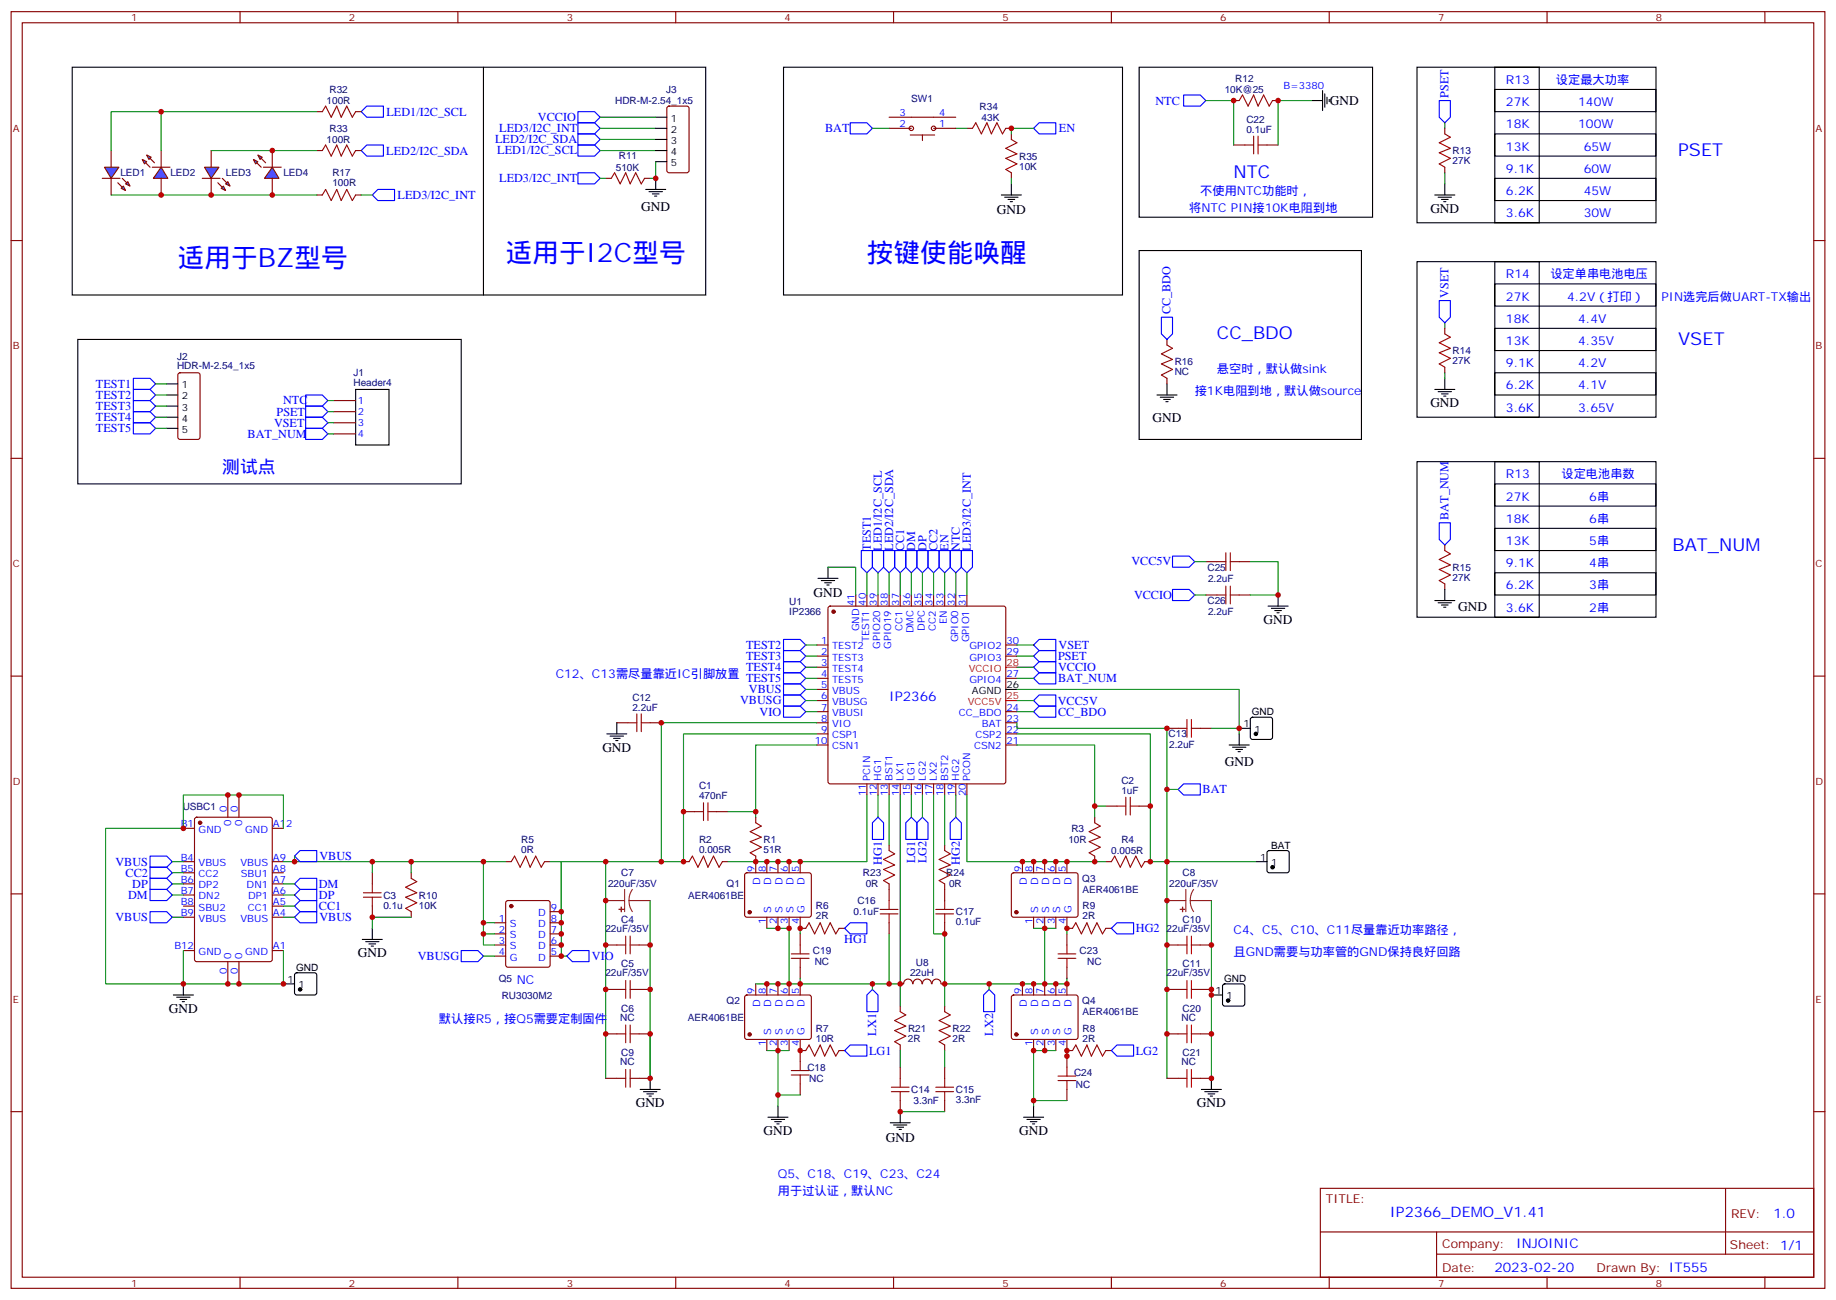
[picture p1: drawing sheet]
<svg xmlns="http://www.w3.org/2000/svg" width="583mm" height="413mm" viewBox="0 0 583 413" stroke-linecap="round" stroke-linejoin="round" font-family="sans-serif">
<defs><g id="words">
<g font-size="8.5" fill="#00f">
<text x="160.5" y="83.1">适用于I2C型号</text>
<text x="275.2" y="83.1">按键使能唤醒</text>
<text x="56.4" y="84.8">适用于BZ型号</text>
</g>
<g font-size="5.6" fill="#00f">
<text x="532.7" y="49.6">PSET</text>
<text x="391.6" y="56.6">NTC</text>
<text x="386.3" y="107.8">CC_BDO</text>
<text x="532.7" y="109.5">VSET</text>
<text x="70.6" y="150.1">测试点</text>
<text x="530.9" y="174.8">BAT_NUM</text>
</g>
<text font-size="4.6" fill="#00f" x="441.2" y="386.3">IP2366_DEMO_V1.41</text>
<g font-size="4.2">
<text x="422.1" y="33.3">GND</text>
<text x="203.6" y="66.9">GND</text>
<text x="316.4" y="68">GND</text>
<text x="454" y="67.6">GND</text>
<text x="454" y="129.3">GND</text>
<text x="365.8" y="133.9">GND</text>
<text x="258.2" y="189.7">GND</text>
<text x="462.8" y="193.9">GND</text>
<text x="401.1" y="198.1">GND</text>
<text x="191.2" y="238.7">GND</text>
<text x="388.8" y="243.3">GND</text>
<text x="113.6" y="303.9">GND</text>
<text x="53.6" y="321.6">GND</text>
<text x="201.8" y="351.5">GND</text>
<text x="379.9" y="351.5">GND</text>
<text x="242.4" y="360.4">GND</text>
<text x="281.2" y="362.6">GND</text>
<text x="323.5" y="360.4">GND</text>
</g>
<g font-size="4.2" fill="#00f">
<text x="282.2" y="222.4">IP2366</text>
<text x="562.9" y="386.6">1.0</text>
<text x="481.3" y="396.1">INJOINIC</text>
<text x="474.4" y="403.9">2023-02-20</text>
</g>
<g font-size="3.9" fill="#00f">
<text x="478" y="26.6">R13</text>
<text x="493.9" y="26.6">设定最大功率</text>
<text x="366.8" y="33.2">NTC</text>
<text x="459.7" y="31" transform="rotate(-90 459.7 31)">PSET</text>
<text x="478" y="33.7">27K</text>
<text x="500.9" y="33.7">140W</text>
<text x="122.7" y="36.8">LED1/I2C_SCL</text>
<text x="158.5" y="41.9">LED3/I2C_INT</text>
<text x="170.7" y="38.5">VCCIO</text>
<text x="261.9" y="42">BAT</text>
<text x="478" y="40.7">18K</text>
<text x="500.9" y="40.7">100W</text>
<text x="157.1" y="45.4">LED2/I2C_SDA</text>
<text x="336.1" y="42">EN</text>
<text x="478" y="47.8">13K</text>
<text x="502.7" y="47.8">65W</text>
<text x="122.6" y="49.1">LED2/I2C_SDA</text>
<text x="157.8" y="48.9">LED1/I2C_SCL</text>
<text x="158.5" y="57.8">LED3/I2C_INT</text>
<text x="478" y="54.9">9.1K</text>
<text x="502.7" y="54.9">60W</text>
<text x="126.2" y="63.2">LED3/I2C_INT</text>
<text x="381" y="61.9">不使用NTC功能时，</text>
<text x="478" y="61.9">6.2K</text>
<text x="502.7" y="61.9">45W</text>
<text x="377.5" y="67.2">将NTC PIN接10K电阻到地</text>
<text x="478" y="69">3.6K</text>
<text x="502.7" y="69">30W</text>
<text x="478" y="88.4">R14</text>
<text x="492.1" y="88.4">设定单串电池电压</text>
<text x="459.7" y="94.5" transform="rotate(-90 459.7 94.5)">VSET</text>
<text x="478" y="95.4">27K</text>
<text x="497.4" y="95.4">4.2V（打印）</text>
<text x="527.4" y="95.4">PIN选完后做UART-TX输出</text>
<text x="371.6" y="99.8" transform="rotate(-90 371.6 99.8)">CC_BDO</text>
<text x="478" y="102.5">18K</text>
<text x="500.9" y="102.5">4.4V</text>
<text x="478" y="109.5">13K</text>
<text x="500.9" y="109.5">4.35V</text>
<text x="386.3" y="118.4">悬空时，默认做sink</text>
<text x="478" y="116.6">9.1K</text>
<text x="500.9" y="116.6">4.2V</text>
<text x="30.5" y="123.1">TEST1</text>
<text x="379.2" y="125.4">接1K电阻到地，默认做source</text>
<text x="478" y="123.6">6.2K</text>
<text x="500.9" y="123.6">4.1V</text>
<text x="30.5" y="126.7">TEST2</text>
<text x="30.5" y="130.2">TEST3</text>
<text x="89.9" y="128.4">NTC</text>
<text x="478" y="130.7">3.6K</text>
<text x="500.9" y="130.7">3.65V</text>
<text x="30.5" y="133.7">TEST4</text>
<text x="30.5" y="137.2">TEST5</text>
<text x="87" y="135.6">VSET</text>
<text x="87.8" y="132">PSET</text>
<text x="78.6" y="139">BAT_NUM</text>
<text x="478" y="151.9">R13</text>
<text x="495.7" y="151.9">设定电池串数</text>
<text x="478" y="158.9">27K</text>
<text x="504.5" y="158.9">6串</text>
<text x="459.7" y="165.1" transform="rotate(-90 459.7 165.1)">BAT_NUM</text>
<text x="478" y="166">18K</text>
<text x="504.5" y="166">6串</text>
<text x="478" y="173">13K</text>
<text x="504.5" y="173">5串</text>
<text x="276.4" y="174.9" transform="rotate(-90 276.4 174.9)">TEST1</text>
<text x="280" y="174.9" transform="rotate(-90 280 174.9)">LED1/I2C_SCL</text>
<text x="283.5" y="174.9" transform="rotate(-90 283.5 174.9)">LED2/I2C_SDA</text>
<text x="287" y="174.9" transform="rotate(-90 287 174.9)">CC1</text>
<text x="290.5" y="174.9" transform="rotate(-90 290.5 174.9)">DM</text>
<text x="294.1" y="174.9" transform="rotate(-90 294.1 174.9)">DP</text>
<text x="297.6" y="174.9" transform="rotate(-90 297.6 174.9)">CC2</text>
<text x="301.1" y="174.9" transform="rotate(-90 301.1 174.9)">EN</text>
<text x="304.6" y="174.9" transform="rotate(-90 304.6 174.9)">NTC</text>
<text x="308.2" y="174.9" transform="rotate(-90 308.2 174.9)">LED3/I2C_INT</text>
<text x="359.1" y="179.5">VCC5V</text>
<text x="478" y="180.1">9.1K</text>
<text x="504.5" y="180.1">4串</text>
<text x="360" y="190.1">VCCIO</text>
<text x="478" y="187.1">6.2K</text>
<text x="504.5" y="187.1">3串</text>
<text x="478" y="194.2">3.6K</text>
<text x="504.5" y="194.2">2串</text>
<text x="236.8" y="206">TEST2</text>
<text x="236.8" y="209.6">TEST3</text>
<text x="335.9" y="209.5">PSET</text>
<text x="336" y="206">VSET</text>
<text x="176.4" y="215.4">C12、C13需尽量靠近IC引脚放置</text>
<text x="236.8" y="213.1">TEST4</text>
<text x="335.9" y="213.2">VCCIO</text>
<text x="236.8" y="216.6">TEST5</text>
<text x="237.7" y="220.1">VBUS</text>
<text x="335.8" y="216.6">BAT_NUM</text>
<text x="234.9" y="223.7">VBUSG</text>
<text x="241.1" y="227.2">VIO</text>
<text x="335.8" y="223.7">VCC5V</text>
<text x="335.8" y="227.2">CC_BDO</text>
<text x="381.7" y="251.8">BAT</text>
<text x="36.6" y="274.8">VBUS</text>
<text x="101.4" y="273.2">VBUS</text>
<text x="279.9" y="274.5" transform="rotate(-90 279.9 274.5)">HG1</text>
<text x="290.5" y="274.1" transform="rotate(-90 290.5 274.1)">LG1</text>
<text x="294.1" y="274.1" transform="rotate(-90 294.1 274.1)">LG2</text>
<text x="304.6" y="274.5" transform="rotate(-90 304.6 274.5)">HG2</text>
<text x="39.9" y="278.4">CC2</text>
<text x="42" y="281.9">DP</text>
<text x="101.2" y="282">DM</text>
<text x="40.7" y="285.4">DM</text>
<text x="101.3" y="285.5">DP</text>
<text x="36.6" y="292.5">VBUS</text>
<text x="101.3" y="289">CC1</text>
<text x="101.4" y="292.6">VBUS</text>
<text x="268" y="299.5">HG1</text>
<text x="360.5" y="296">HG2</text>
<text x="391.6" y="296.5">C4、C5、C10、C11尽量靠近功率路径，</text>
<text x="132.6" y="304.8">VBUSG</text>
<text x="187.9" y="304.8">VIO</text>
<text x="391.6" y="303.6">且GND需要与功率管的GND保持良好回路</text>
<text x="164" y="312.4">NC</text>
<text x="139.3" y="324.7">默认接R5，接Q5需要定制固件</text>
<text x="278.2" y="328.8" transform="rotate(-90 278.2 328.8)">LX1</text>
<text x="315.2" y="328.8" transform="rotate(-90 315.2 328.8)">LX2</text>
<text x="275.9" y="334.9">LG1</text>
<text x="360.5" y="334.8">LG2</text>
<text x="246.9" y="374.1">Q5、C18、C19、C23、C24</text>
<text x="246.9" y="379.4">用于过认证，默认NC</text>
</g>
<g font-size="3.9" fill="#800">
<text x="420.9" y="381.9">TITLE:</text>
<text x="549.5" y="386.6">REV:</text>
<text x="457.8" y="396.1">Company:</text>
<text x="549.1" y="396.7">Sheet: 1/1</text>
<text x="457.8" y="403.8">Date:</text>
<text x="506.8" y="403.8">Drawn By: IT555</text>
</g>
<g font-size="3.2" fill="#800">
<text x="41.6" y="6.7">1</text>
<text x="110.8" y="6.7">2</text>
<text x="179.9" y="6.7">3</text>
<text x="249.1" y="6.7">4</text>
<text x="318.2" y="6.7">5</text>
<text x="387.3" y="6.7">6</text>
<text x="456.5" y="6.7">7</text>
<text x="525.6" y="6.7">8</text>
<text x="4.1" y="41.8">A</text>
<text x="576.3" y="41.8">A</text>
<text x="4.1" y="110.9">B</text>
<text x="576.3" y="110.9">B</text>
<text x="4.1" y="180.1">C</text>
<text x="576.3" y="180.1">C</text>
<text x="4.1" y="249.2">D</text>
<text x="576.3" y="249.2">D</text>
<text x="4.1" y="318.4">E</text>
<text x="576.3" y="318.4">E</text>
<text x="41.6" y="408.5">1</text>
<text x="110.8" y="408.5">2</text>
<text x="179.9" y="408.5">3</text>
<text x="249.1" y="408.5">4</text>
<text x="318.2" y="408.5">5</text>
<text x="387.3" y="408.5">6</text>
<text x="456.5" y="408.5">7</text>
<text x="525.6" y="408.5">8</text>
</g>
<g font-size="3.2" fill="#000080">
<text x="104.6" y="29.5">R32</text>
<text x="211.4" y="29.5">J3</text>
<text x="388.8" y="29.6">10K@25</text>
<text x="392.1" y="26">R12</text>
<text x="103.7" y="33.1">100R</text>
<text x="195.3" y="33">HDR-M-2.54_1x5</text>
<text x="289.2" y="32.3">SW1</text>
<text x="311" y="34.8">R34</text>
<text x="104.6" y="41.9">R33</text>
<text x="311.6" y="38.3">43K</text>
<text x="395.6" y="39">C22</text>
<text x="103.7" y="45.4">100R</text>
<text x="395.6" y="42.2">0.1uF</text>
<text x="196.4" y="50.6">R11</text>
<text x="323.5" y="53.9">10K</text>
<text x="323.5" y="50.7">R35</text>
<text x="461.1" y="52">27K</text>
<text x="461.1" y="48.9">R13</text>
<text x="38.2" y="56">LED1</text>
<text x="54.1" y="56">LED2</text>
<text x="71.7" y="56">LED3</text>
<text x="90" y="56">LED4</text>
<text x="105.5" y="59.1">100R</text>
<text x="105.5" y="55.9">R17</text>
<text x="195.5" y="54.3">510K</text>
<text x="461.1" y="112.4">R14</text>
<text x="56.2" y="117.3">HDR-M-2.54_1x5</text>
<text x="56.2" y="114.2">J2</text>
<text x="112.2" y="119.4">J1</text>
<text x="372.9" y="119.1">NC</text>
<text x="372.9" y="115.9">R16</text>
<text x="461.1" y="115.5">27K</text>
<text x="112.2" y="122.6">Header4</text>
<text x="383.3" y="181.2">C25</text>
<text x="383.5" y="184.7">2.2uF</text>
<text x="461.1" y="184.3">27K</text>
<text x="461.1" y="181.2">R15</text>
<text x="383.3" y="191.8">C26</text>
<text x="250.5" y="195.3">IP2366</text>
<text x="250.5" y="192.1">U1</text>
<text x="383.5" y="195.3">2.2uF</text>
<text x="200.7" y="225.6">2.2uF</text>
<text x="200.7" y="222.5">C12</text>
<text x="370.9" y="234.1">C13</text>
<text x="371.1" y="237.6">2.2uF</text>
<text x="221.9" y="250.6">C1</text>
<text x="356" y="248.8">C2</text>
<text x="58" y="257.1">USBC1</text>
<text x="221.9" y="253.8">470nF</text>
<text x="356" y="252.1">1uF</text>
<text x="165.5" y="267.6">R5</text>
<text x="221.9" y="267.5">R2</text>
<text x="242.4" y="267.7">R1</text>
<text x="339.1" y="267.7">10R</text>
<text x="340.1" y="264.1">R3</text>
<text x="356" y="267.5">R4</text>
<text x="165.5" y="270.8">0R</text>
<text x="221.9" y="270.8">0.005R</text>
<text x="242.4" y="270.8">51R</text>
<text x="352.7" y="271.2">0.005R</text>
<text x="193" y="281.7">220uF/35V</text>
<text x="197.2" y="278.1">C7</text>
<text x="230.6" y="281.8">Q1</text>
<text x="273.9" y="278.2">R23</text>
<text x="274.8" y="281.7">0R</text>
<text x="300.4" y="278.2">R24</text>
<text x="301.3" y="281.7">0R</text>
<text x="343.5" y="280">Q3</text>
<text x="371.2" y="281.7">220uF/35V</text>
<text x="375.4" y="278.1">C8</text>
<text x="121.7" y="285.3">C3</text>
<text x="133" y="285.3">R10</text>
<text x="218.4" y="285.3">AER4061BE</text>
<text x="272.2" y="287">C16</text>
<text x="343.6" y="283.5">AER4061BE</text>
<text x="121.7" y="288.5">0.1u</text>
<text x="133" y="288.5">10K</text>
<text x="197.2" y="292.9">C4</text>
<text x="258.9" y="291.9">2R</text>
<text x="259" y="288.7">R6</text>
<text x="271" y="290.6">0.1uF</text>
<text x="303.4" y="293.8">0.1uF</text>
<text x="303.4" y="290.6">C17</text>
<text x="343.6" y="291.9">2R</text>
<text x="343.6" y="288.7">R9</text>
<text x="375.4" y="292.9">C10</text>
<text x="192.2" y="295.9">22uF/35V</text>
<text x="370.3" y="295.9">22uF/35V</text>
<text x="258" y="303">C19</text>
<text x="342.7" y="303">C23</text>
<text x="158.3" y="311.7">Q5</text>
<text x="192.2" y="310">22uF/35V</text>
<text x="197.2" y="307">C5</text>
<text x="258.6" y="306.5">NC</text>
<text x="288.9" y="310">22uH</text>
<text x="290.7" y="306.7">U8</text>
<text x="345.1" y="306.5">NC</text>
<text x="370.3" y="310">22uF/35V</text>
<text x="375.4" y="307">C11</text>
<text x="159.2" y="317">RU3030M2</text>
<text x="197.2" y="321.2">C6</text>
<text x="230.6" y="318.9">Q2</text>
<text x="343.5" y="318.8">Q4</text>
<text x="343.6" y="322.4">AER4061BE</text>
<text x="375.4" y="321.2">C20</text>
<text x="196.9" y="324.1">NC</text>
<text x="218.4" y="324.1">AER4061BE</text>
<text x="259" y="327.5">R7</text>
<text x="288.2" y="327.6">R21</text>
<text x="302.3" y="327.6">R22</text>
<text x="343.6" y="327.5">R8</text>
<text x="375" y="324.1">NC</text>
<text x="197.2" y="335.3">C9</text>
<text x="258.9" y="330.7">10R</text>
<text x="288.2" y="330.8">2R</text>
<text x="302.3" y="330.8">2R</text>
<text x="343.6" y="330.7">2R</text>
<text x="375.4" y="335.3">C21</text>
<text x="196.9" y="338.2">NC</text>
<text x="256.3" y="340">C18</text>
<text x="340.9" y="341.8">C24</text>
<text x="375" y="338.2">NC</text>
<text x="256.8" y="343.5">NC</text>
<text x="289.3" y="347">C14</text>
<text x="303.4" y="347">C15</text>
<text x="341.5" y="345.3">NC</text>
<text x="290" y="350.6">3.3nF</text>
<text x="303.4" y="350.2">3.3nF</text>
</g>
<g font-size="3.2" fill="#00f">
<text x="407.5" y="28.4">B=3380</text>
<text x="285.5" y="40.4">2</text>
<text x="285.5" y="36.9">3</text>
<text x="298.1" y="40.4">1</text>
<text x="298.1" y="36.9">4</text>
<text x="113.6" y="128.2">1</text>
<text x="113.6" y="131.8">2</text>
<text x="113.6" y="135.3">3</text>
<text x="113.6" y="138.8">4</text>
<text x="271.3" y="192.4" transform="rotate(-90 271.3 192.4)">41</text>
<text x="274.8" y="192.3" transform="rotate(-90 274.8 192.3)">40</text>
<text x="278.3" y="192.3" transform="rotate(-90 278.3 192.3)">39</text>
<text x="281.9" y="192.3" transform="rotate(-90 281.9 192.3)">38</text>
<text x="285.4" y="192.3" transform="rotate(-90 285.4 192.3)">37</text>
<text x="288.9" y="192.3" transform="rotate(-90 288.9 192.3)">36</text>
<text x="292.5" y="192.3" transform="rotate(-90 292.5 192.3)">35</text>
<text x="296" y="192.3" transform="rotate(-90 296 192.3)">34</text>
<text x="299.5" y="192.3" transform="rotate(-90 299.5 192.3)">33</text>
<text x="303" y="192.3" transform="rotate(-90 303 192.3)">32</text>
<text x="306.6" y="192.3" transform="rotate(-90 306.6 192.3)">31</text>
<text x="272.7" y="200.4" transform="rotate(-90 272.7 200.4)">GND</text>
<text x="275.9" y="203.8" transform="rotate(-90 275.9 203.8)">TEST1</text>
<text x="286.5" y="200.2" transform="rotate(-90 286.5 200.2)">CC1</text>
<text x="290" y="201.1" transform="rotate(-90 290 201.1)">DMC</text>
<text x="293.5" y="200.3" transform="rotate(-90 293.5 200.3)">DPC</text>
<text x="297" y="200.2" transform="rotate(-90 297 200.2)">CC2</text>
<text x="300.6" y="198.1" transform="rotate(-90 300.6 198.1)">EN</text>
<text x="304.1" y="204" transform="rotate(-90 304.1 204)">GPIO0</text>
<text x="307.6" y="204" transform="rotate(-90 307.6 204)">GPIO1</text>
<text x="260.6" y="204.4">1</text>
<text x="260.6" y="208">2</text>
<text x="264.1" y="206.2">TEST2</text>
<text x="264.1" y="209.7">TEST3</text>
<text x="279.4" y="206" transform="rotate(-90 279.4 206)">GPIO20</text>
<text x="282.9" y="206" transform="rotate(-90 282.9 206)">GPIO19</text>
<text x="307.7" y="209.7">GPIO3</text>
<text x="307.7" y="206.2">GPIO2</text>
<text x="319.4" y="208">29</text>
<text x="319.4" y="204.4">30</text>
<text x="260.6" y="211.5">3</text>
<text x="260.6" y="215">4</text>
<text x="264.1" y="213.3">TEST4</text>
<text x="319.4" y="215">27</text>
<text x="260.6" y="218.5">5</text>
<text x="264.1" y="216.8">TEST5</text>
<text x="264.1" y="220.3">VBUS</text>
<text x="307.7" y="216.8">GPIO4</text>
<text x="260.6" y="222.1">6</text>
<text x="260.6" y="225.6">7</text>
<text x="264.1" y="223.8">VBUSG</text>
<text x="264.1" y="227.4">VBUSI</text>
<text x="304.4" y="227.4">CC_BDO</text>
<text x="319.4" y="225.6">24</text>
<text x="260.6" y="229.1">8</text>
<text x="260.6" y="232.7">9</text>
<text x="264.1" y="230.9">VIO</text>
<text x="311.7" y="230.9">BAT</text>
<text x="319.4" y="232.7">22</text>
<text x="319.4" y="229.1">23</text>
<text x="258.6" y="236.2">10</text>
<text x="264.1" y="234.4">CSP1</text>
<text x="264.1" y="237.9">CSN1</text>
<text x="309.2" y="237.9">CSN2</text>
<text x="309.6" y="234.4">CSP2</text>
<text x="319.4" y="236.2">21</text>
<text x="276.2" y="247.8" transform="rotate(-90 276.2 247.8)">PCIN</text>
<text x="279.8" y="247.8" transform="rotate(-90 279.8 247.8)">HG1</text>
<text x="283.3" y="247.8" transform="rotate(-90 283.3 247.8)">BST1</text>
<text x="286.8" y="247.8" transform="rotate(-90 286.8 247.8)">LX1</text>
<text x="290.3" y="247.8" transform="rotate(-90 290.3 247.8)">LG1</text>
<text x="293.9" y="247.8" transform="rotate(-90 293.9 247.8)">LG2</text>
<text x="297.4" y="247.8" transform="rotate(-90 297.4 247.8)">LX2</text>
<text x="300.9" y="247.8" transform="rotate(-90 300.9 247.8)">BST2</text>
<text x="304.4" y="247.8" transform="rotate(-90 304.4 247.8)">HG2</text>
<text x="308" y="247.8" transform="rotate(-90 308 247.8)">PCON</text>
<text x="72" y="257.7" transform="rotate(-90 72 257.7)">0</text>
<text x="75.5" y="257.7" transform="rotate(-90 75.5 257.7)">0</text>
<text x="274.8" y="252.7" transform="rotate(-90 274.8 252.7)">11</text>
<text x="278.3" y="252.7" transform="rotate(-90 278.3 252.7)">12</text>
<text x="281.9" y="252.7" transform="rotate(-90 281.9 252.7)">13</text>
<text x="285.4" y="252.7" transform="rotate(-90 285.4 252.7)">14</text>
<text x="288.9" y="252.7" transform="rotate(-90 288.9 252.7)">15</text>
<text x="292.5" y="252.7" transform="rotate(-90 292.5 252.7)">16</text>
<text x="296" y="252.7" transform="rotate(-90 296 252.7)">17</text>
<text x="299.5" y="252.7" transform="rotate(-90 299.5 252.7)">18</text>
<text x="303" y="252.7" transform="rotate(-90 303 252.7)">19</text>
<text x="306.6" y="252.7" transform="rotate(-90 306.6 252.7)">20</text>
<text x="57.4" y="262.6">B1</text>
<text x="73.4" y="262.2" transform="rotate(-90 73.4 262.2)">0</text>
<text x="76.9" y="262.2" transform="rotate(-90 76.9 262.2)">0</text>
<text x="86.6" y="262.6">A12</text>
<text x="63" y="264.4">GND</text>
<text x="77.8" y="264.4">GND</text>
<text x="57.4" y="273.2">B4</text>
<text x="63" y="275">VBUS</text>
<text x="76.3" y="275">VBUS</text>
<text x="86.6" y="273.2">A9</text>
<text x="57.4" y="276.8">B5</text>
<text x="57.4" y="280.3">B6</text>
<text x="63" y="278.5">CC2</text>
<text x="76.4" y="278.5">SBU1</text>
<text x="86.6" y="280.3">A7</text>
<text x="86.6" y="276.8">A8</text>
<text x="239.5" y="276.9" transform="rotate(-90 239.5 276.9)">9</text>
<text x="241.3" y="280.9" transform="rotate(-90 241.3 280.9)">D</text>
<text x="243.1" y="276.9" transform="rotate(-90 243.1 276.9)">8</text>
<text x="244.8" y="280.9" transform="rotate(-90 244.8 280.9)">D</text>
<text x="246.6" y="276.9" transform="rotate(-90 246.6 276.9)">7</text>
<text x="248.4" y="280.9" transform="rotate(-90 248.4 280.9)">D</text>
<text x="250.1" y="276.9" transform="rotate(-90 250.1 276.9)">6</text>
<text x="251.9" y="280.9" transform="rotate(-90 251.9 280.9)">D</text>
<text x="253.6" y="276.9" transform="rotate(-90 253.6 276.9)">5</text>
<text x="255.4" y="280.9" transform="rotate(-90 255.4 280.9)">D</text>
<text x="324.2" y="276.9" transform="rotate(-90 324.2 276.9)">9</text>
<text x="326" y="280.9" transform="rotate(-90 326 280.9)">D</text>
<text x="327.7" y="276.9" transform="rotate(-90 327.7 276.9)">8</text>
<text x="329.5" y="280.9" transform="rotate(-90 329.5 280.9)">D</text>
<text x="331.3" y="276.9" transform="rotate(-90 331.3 276.9)">7</text>
<text x="333" y="280.9" transform="rotate(-90 333 280.9)">D</text>
<text x="334.8" y="276.9" transform="rotate(-90 334.8 276.9)">6</text>
<text x="336.5" y="280.9" transform="rotate(-90 336.5 280.9)">D</text>
<text x="338.3" y="276.9" transform="rotate(-90 338.3 276.9)">5</text>
<text x="340.1" y="280.9" transform="rotate(-90 340.1 280.9)">D</text>
<text x="57.4" y="283.8">B7</text>
<text x="57.4" y="287.3">B8</text>
<text x="63" y="282">DP2</text>
<text x="63" y="285.6">DN2</text>
<text x="78.3" y="282">DN1</text>
<text x="78.8" y="285.6">DP1</text>
<text x="86.6" y="287.3">A5</text>
<text x="86.6" y="283.8">A6</text>
<text x="57.4" y="290.9">B9</text>
<text x="63" y="289.1">SBU2</text>
<text x="63" y="292.6">VBUS</text>
<text x="76.3" y="292.6">VBUS</text>
<text x="78.7" y="289.1">CC1</text>
<text x="86.6" y="290.9">A4</text>
<text x="158.3" y="292.6">1</text>
<text x="170.9" y="290.9">D</text>
<text x="174.8" y="292.6">8</text>
<text x="174.8" y="289.1">9</text>
<text x="243.1" y="293.4" transform="rotate(-90 243.1 293.4)">1</text>
<text x="244.8" y="289.9" transform="rotate(-90 244.8 289.9)">S</text>
<text x="246.6" y="293.4" transform="rotate(-90 246.6 293.4)">2</text>
<text x="248.4" y="289.9" transform="rotate(-90 248.4 289.9)">S</text>
<text x="250.1" y="293.4" transform="rotate(-90 250.1 293.4)">3</text>
<text x="251.9" y="289.9" transform="rotate(-90 251.9 289.9)">S</text>
<text x="253.6" y="293.4" transform="rotate(-90 253.6 293.4)">4</text>
<text x="255.4" y="289.9" transform="rotate(-90 255.4 289.9)">G</text>
<text x="327.7" y="293.4" transform="rotate(-90 327.7 293.4)">1</text>
<text x="329.5" y="289.9" transform="rotate(-90 329.5 289.9)">S</text>
<text x="331.3" y="293.4" transform="rotate(-90 331.3 293.4)">2</text>
<text x="333" y="289.9" transform="rotate(-90 333 289.9)">S</text>
<text x="334.8" y="293.4" transform="rotate(-90 334.8 293.4)">3</text>
<text x="336.5" y="289.9" transform="rotate(-90 336.5 289.9)">S</text>
<text x="338.3" y="293.4" transform="rotate(-90 338.3 293.4)">4</text>
<text x="340.1" y="289.9" transform="rotate(-90 340.1 289.9)">G</text>
<text x="158.3" y="296.2">2</text>
<text x="158.3" y="299.7">3</text>
<text x="161.8" y="294.4">S</text>
<text x="161.8" y="297.9">S</text>
<text x="170.9" y="297.9">D</text>
<text x="170.9" y="294.4">D</text>
<text x="174.8" y="299.7">6</text>
<text x="174.8" y="296.2">7</text>
<text x="55.4" y="301.4">B12</text>
<text x="63" y="303.2">GND</text>
<text x="73.4" y="304.6" transform="rotate(-90 73.4 304.6)">0</text>
<text x="76.9" y="304.6" transform="rotate(-90 76.9 304.6)">0</text>
<text x="77.8" y="303.2">GND</text>
<text x="86.6" y="301.4">A1</text>
<text x="158.3" y="303.2">4</text>
<text x="161.8" y="301.4">S</text>
<text x="161.8" y="305">G</text>
<text x="170.9" y="305">D</text>
<text x="170.9" y="301.4">D</text>
<text x="174.8" y="303.2">5</text>
<text x="72" y="309.1" transform="rotate(-90 72 309.1)">0</text>
<text x="75.5" y="309.1" transform="rotate(-90 75.5 309.1)">0</text>
<text x="239.5" y="315.7" transform="rotate(-90 239.5 315.7)">9</text>
<text x="243.1" y="315.7" transform="rotate(-90 243.1 315.7)">8</text>
<text x="246.6" y="315.7" transform="rotate(-90 246.6 315.7)">7</text>
<text x="250.1" y="315.7" transform="rotate(-90 250.1 315.7)">6</text>
<text x="253.6" y="315.7" transform="rotate(-90 253.6 315.7)">5</text>
<text x="324.2" y="315.7" transform="rotate(-90 324.2 315.7)">9</text>
<text x="327.7" y="315.7" transform="rotate(-90 327.7 315.7)">8</text>
<text x="331.3" y="315.7" transform="rotate(-90 331.3 315.7)">7</text>
<text x="334.8" y="315.7" transform="rotate(-90 334.8 315.7)">6</text>
<text x="338.3" y="315.7" transform="rotate(-90 338.3 315.7)">5</text>
<text x="241.3" y="319.7" transform="rotate(-90 241.3 319.7)">D</text>
<text x="244.8" y="319.7" transform="rotate(-90 244.8 319.7)">D</text>
<text x="248.4" y="319.7" transform="rotate(-90 248.4 319.7)">D</text>
<text x="251.9" y="319.7" transform="rotate(-90 251.9 319.7)">D</text>
<text x="255.4" y="319.7" transform="rotate(-90 255.4 319.7)">D</text>
<text x="326" y="319.7" transform="rotate(-90 326 319.7)">D</text>
<text x="329.5" y="319.7" transform="rotate(-90 329.5 319.7)">D</text>
<text x="333" y="319.7" transform="rotate(-90 333 319.7)">D</text>
<text x="336.5" y="319.7" transform="rotate(-90 336.5 319.7)">D</text>
<text x="340.1" y="319.7" transform="rotate(-90 340.1 319.7)">D</text>
<text x="244.8" y="328.7" transform="rotate(-90 244.8 328.7)">S</text>
<text x="248.4" y="328.7" transform="rotate(-90 248.4 328.7)">S</text>
<text x="251.9" y="328.7" transform="rotate(-90 251.9 328.7)">S</text>
<text x="255.4" y="328.7" transform="rotate(-90 255.4 328.7)">G</text>
<text x="329.5" y="328.7" transform="rotate(-90 329.5 328.7)">S</text>
<text x="333" y="328.7" transform="rotate(-90 333 328.7)">S</text>
<text x="336.5" y="328.7" transform="rotate(-90 336.5 328.7)">S</text>
<text x="340.1" y="328.7" transform="rotate(-90 340.1 328.7)">G</text>
<text x="243.1" y="332.2" transform="rotate(-90 243.1 332.2)">1</text>
<text x="246.6" y="332.2" transform="rotate(-90 246.6 332.2)">2</text>
<text x="250.1" y="332.2" transform="rotate(-90 250.1 332.2)">3</text>
<text x="253.6" y="332.2" transform="rotate(-90 253.6 332.2)">4</text>
<text x="327.7" y="332.2" transform="rotate(-90 327.7 332.2)">1</text>
<text x="331.3" y="332.2" transform="rotate(-90 331.3 332.2)">2</text>
<text x="334.8" y="332.2" transform="rotate(-90 334.8 332.2)">3</text>
<text x="338.3" y="332.2" transform="rotate(-90 338.3 332.2)">4</text>
</g>
<g font-size="3.2">
<text x="213" y="38.6">1</text>
<text x="213" y="42.2">2</text>
<text x="213" y="45.7">3</text>
<text x="213" y="49.2">4</text>
<text x="213" y="52.7">5</text>
<text x="57.7" y="123.3">1</text>
<text x="57.7" y="126.8">2</text>
<text x="57.7" y="130.4">3</text>
<text x="57.7" y="133.9">4</text>
<text x="57.7" y="137.4">5</text>
<text x="308.5" y="220.3">AGND</text>
<text x="319.4" y="218.5">26</text>
<text x="397.3" y="227.1">GND</text>
<text x="394.7" y="230.9">1</text>
<text x="398.2" y="232.7">1</text>
<text x="403.5" y="269.4">BAT</text>
<text x="400" y="273.2">1</text>
<text x="403.5" y="275">1</text>
<text x="94" y="308.2">GND</text>
<text x="388.5" y="311.8">GND</text>
<text x="91.3" y="312">1</text>
<text x="94.8" y="313.8">1</text>
<text x="385.9" y="315.6">1</text>
<text x="389.4" y="317.3">1</text>
</g>
<g font-size="3.2" fill="#f00">
<text x="307.5" y="213.3">VCCIO</text>
<text x="319.4" y="211.5">28</text>
<text x="307.2" y="223.8">VCC5V</text>
<text x="319.4" y="222.1">25</text>
</g>
</g></defs>
<g fill="none" stroke="#870000" stroke-width=".35">
<path d="M3.5 3.7h575.8v405.3h-575.8zM7.1 7.2h568.6v398.3h-568.6zM76.2 3.7v3.5M145.3 3.7v3.5M214.5 3.7v3.5M283.6 3.7v3.5M352.8 3.7v3.5M421.9 3.7v3.5M491.1 3.7v3.5M560.2 3.7v3.5M3.5 76.4h3.6M575.7 76.4h3.6"/>
<path d="M3.5 145.5h3.6M575.7 145.5h3.6M263.1 192.6l.4-.2h55.1l.5 .2 .2 .5v55.1l-.3 .5-.4 .2h-55.1l-.5-.2-.2-.5v-55.1zM271.6 188.9v3.5M275.2 188.9v3.5M278.7 188.9v3.5M282.2 188.9v3.5M285.8 188.9v3.5M289.3 188.9v3.5M292.8 188.9v3.5M296.3 188.9v3.5M299.9 188.9v3.5"/>
<path d="M303.4 188.9v3.5M306.9 188.9v3.5M3.5 214.7h3.6M259.3 204.8h3.5M259.3 208.3h3.5M259.3 211.8h3.5M259.3 215.4h3.5M259.3 218.9h3.5M319.3 204.8h3.5M319.3 208.3h3.5M319.3 215.4h3.5M575.7 214.7h3.6"/>
<path d="M195.8 229.5h3.5M206.4 229.5h3.5M259.3 222.4h3.5M259.3 226h3.5M259.3 229.5h3.5M259.3 233h3.5M259.3 236.5h3.5M319.3 226h3.5M319.3 229.5h3.5M319.3 233h3.5M319.3 236.5h3.5M370.4 231.2h3.5"/>
<path d="M381 231.2h3.5M62 259.7l.4-.2h23.3l.7 .4v44.7l-.4 .7h-23.6l-.6-.4-.1-44.7zM72.3 252.4v7.1M75.8 252.4v7.1M217 257.7h3.5M227.5 257.7h3.6M239.9 259.5v1.7M275.2 248.9v3.5M278.7 248.9v3.5M282.2 248.9v3.5M285.8 248.9v3.5M289.3 248.9v3.5"/>
<path d="M292.8 248.9v3.5M296.3 248.9v3.5M299.9 248.9v3.5M303.4 248.9v3.5M306.9 248.9v3.5M347.5 259.5v1.7M351 255.9h3.5M361.6 255.9h3.5M58.2 263h3.5M58.2 273.6h3.5M58.2 277.1h3.5M86.4 263h3.6"/>
<path d="M86.4 273.6h3.6M86.4 277.1h3.6M118.2 277.1v3.5M160.5 273.6h1.8M172.9 273.6h1.7M217 273.6h1.7M229.3 273.6h1.8M236.6 277.3l.5-.2 20 .1 .4 .6v13l-.7 .4h-20l-.4-.7v-12.7zM239.9 271.8v5.3M243.4 273.6v3.5M246.9 273.6v3.5M250.5 273.6v3.5"/>
<path d="M254 273.6v3.5M282.2 268.3v1.8M299.9 268.3v1.8M321.3 277.3l.4-.2 20.1 .1 .4 .6-.1 13-.6 .4h-20l-.5-.7v-12.7zM324.6 273.6v3.5M328.1 273.6v3.5M331.6 273.6v3.5M335.1 273.6v3.5M338.7 273.6v3.5M347.5 271.8v1.8M351 273.6h1.8M363.4 273.6h1.7"/>
<path d="M3.5 283.8h3.6M58.2 280.6h3.5M58.2 284.2h3.5M58.2 287.7h3.5M58.2 291.2h3.5M86.4 280.6h3.6M86.4 284.2h3.6M86.4 287.7h3.6M86.4 291.2h3.6M118.2 287.7v3.5M157 293h3.5M157 296.5h3.5"/>
<path d="M160.7 286.1l.5-.2h12.7l.7 .5v20l-.4 .6-13 .1-.6-.5-.1-20zM174.6 293h3.6M174.6 296.5h3.6M174.6 289.5h3.6M243.4 291.2v3.5M246.9 291.2v3.5M250.5 291.2v3.5M254 291.2v3.5h1.8M266.3 294.7h1.8M282.2 280.6v5.3M282.2 293v3.5M299.9 280.6v5.3"/>
<path d="M299.9 293v3.5M328.1 291.2v3.5M331.6 291.2v3.5M335.1 291.2v3.5M338.7 291.2v3.5h1.7M351 294.7h1.8M575.7 283.8h3.6M58.2 301.8h3.5M72.3 305.3v7.1M75.8 305.3v7.1M86.4 301.8h3.6M157 300h3.5"/>
<path d="M157 303.6h3.5M174.6 300h3.6M174.6 303.6h3.6M236.6 316.1l.5-.2 20 .1 .4 .6v13l-.7 .4h-20l-.4-.7v-12.7zM239.9 312.4v3.5M243.4 312.4v3.5M246.9 312.4v3.5M250.5 312.4v3.5M254 312.4v3.5M285.8 319.4v1.8M299.9 319.4v1.8M321.3 316.1l.4-.2 20.1 .1 .4 .6-.1 13-.6 .4h-20l-.5-.7v-12.7z"/>
<path d="M324.6 312.4v3.5M328.1 312.4v3.5M331.6 312.4v3.5M335.1 312.4v3.5M338.7 312.4v3.5M243.4 330v3.6M246.9 330v3.6M250.5 330v3.6M254 330v3.6h1.8M266.3 333.6h1.8M285.8 331.8v1.8M285.8 338.8v3.6"/>
<path d="M299.9 331.8v1.8M299.9 338.8v3.6M328.1 330v3.6M331.6 330v3.6M335.1 330v3.6M338.7 330v3.6h1.7M351 333.6h1.8M3.5 353h3.6M285.8 349.4v3.6M299.9 349.4v3.6M575.7 353h3.6M419.1 377.3h156.6v28.2h-156.6z"/>
<path d="M547.7 377.3v20.9M419.1 391.1h156.5M456 398.2h119.6M456 391.1v14.2M76.2 405.5v3.5M145.3 405.5v3.5M214.5 405.5v3.5M283.6 405.5v3.5M352.8 405.5v3.5M421.9 405.5v3.5M491.1 405.5v3.5M560.2 405.5v3.5"/>
</g>
<g fill="#870000" stroke="#870000" stroke-width=".35">
<circle cx="237.9" cy="289.6" r=".53"/>
<circle cx="264.6" cy="194.2" r=".53"/>
<circle cx="237.9" cy="328.4" r=".53"/>
<circle cx="322.6" cy="289.6" r=".53"/>
<circle cx="322.6" cy="328.4" r=".53"/>
<circle cx="63.5" cy="261.2" r=".53"/>
<circle cx="162.3" cy="287.7" r=".53"/>
</g>
<path d="M319.3 211.8h3.5M319.3 222.4h3.5" fill="none" stroke="#f00" stroke-width=".35"/>
<g fill="none" stroke="#000" stroke-width=".35">
<path d="M259.6 183.6h6.4M260.7 184.3h4.2M261.8 185h2.1M262.5 185.7h.7M262.8 180.1v3.5M319.3 218.9h3.5M192.6 233h6.4M193.7 233.7h4.2M194.7 234.4h2.1M195.4 235.1h.7M195.8 229.5v3.5M390.2 236.5h6.3"/>
<path d="M391.2 237.2h4.3M392.3 237.9h2.1M393 238.7h.7M393.3 233v3.5M393.3 231.2h3.6M397.1 227.9l.5-.2h5.6l.5 .2 .2 .5v5.7l-.2 .5-.5 .2h-5.6l-.5-.3-.2-.4v-5.7zM398.6 273.6h3.6M402.4 270.3l.5-.2h5.6l.5 .2 .2 .5v5.6l-.2 .5-.5 .2h-5.6l-.5-.2-.2-.5v-5.6zM115 298.3h6.4M116.1 299h4.2M117.1 299.7h2.1M118.2 294.7v3.6"/>
<path d="M55 315.9h6.4M56.1 316.6h4.2M57.1 317.3h2.2M57.9 318h.7M58.2 312.4v3.5M117.8 300.4h.7M384.5 315.9h3.6M388.3 312.6l.5-.2h5.6l.5 .2 .2 .5v5.6l-.2 .5-.5 .2h-5.6l-.5-.2-.2-.5v-5.6zM203.2 345.9h6.3M204.3 346.6h4.2M205.3 347.3h2.1M206 348h.7"/>
<path d="M206.4 342.4v3.5M243.8 354.7h6.3M244.8 355.4h4.3M245.9 356.1h2.1M246.6 356.8h.7M246.9 351.2v3.5M282.6 356.5h6.3M283.6 357.2h4.3M284.7 357.9h2.1M285.4 358.6h.7M285.8 353v3.5M324.9 354.7h6.4"/>
<path d="M326 355.4h4.2M327 356.1h2.1M327.7 356.8h.7M328.1 351.2v3.5M381.4 345.9h6.3M382.4 346.6h4.2M383.5 347.3h2.1M384.2 348h.7M384.5 342.4v3.5"/>
</g>
<g fill="none" stroke="#00f" stroke-width=".35">
<path d="M273.4 174.8h3.5v5.3l-1.7 1.8-1.8-1.8zM276.9 174.8h3.6v5.3l-1.8 1.8-1.8-1.8zM280.5 174.8h3.5v5.3l-1.8 1.8-1.7-1.8zM284 174.8h3.5v5.3l-1.7 1.8-1.8-1.8zM287.5 174.8h3.5v5.3l-1.7 1.8-1.8-1.8zM291 174.8h3.6v5.3l-1.8 1.8-1.8-1.8zM294.6 174.8h3.5v5.3l-1.8 1.8-1.7-1.8zM301.6 174.8h3.6v5.3l-1.8 1.8-1.8-1.8zM305.2 174.8h3.5v5.3l-1.8 1.8-1.7-1.8zM248.7 217.1h5.3l1.8 1.8-1.8 1.8h-5.3zM248.7 213.6h5.3l1.8 1.8-1.8 1.7h-5.3zM248.7 203h5.3l1.8 1.8-1.8 1.8h-5.3z"/>
<path d="M248.7 206.6h5.3l1.8 1.7-1.8 1.8h-5.3zM248.7 210.1h5.3l1.8 1.7-1.8 1.8h-5.3zM328.1 204.8l1.7-1.8h5.3v3.6h-5.3zM328.1 208.3l1.7-1.7h5.3v3.5h-5.3zM248.7 224.2h5.3l1.8 1.8-1.8 1.7h-5.3zM248.7 220.7h5.3l1.8 1.7-1.8 1.8h-5.3zM278.7 259.5l1.8 1.7v5.3h-3.6v-5.3zM292.8 259.5l1.8 1.7v5.3h-3.6v-5.3zM303.4 259.5l1.8 1.7v5.3h-3.6v-5.3zM47.6 271.8h5.3l1.8 1.8-1.8 1.7h-5.3zM47.6 275.3h5.3l1.8 1.8-1.8 1.8h-5.3zM47.6 278.9h5.3l1.8 1.7-1.8 1.8h-5.3z"/>
<path d="M287.5 261.2l1.8-1.7 1.7 1.7v5.3h-3.5zM47.6 282.4h5.3l1.8 1.8-1.8 1.7h-5.3zM47.6 289.5h5.3l1.8 1.7-1.8 1.8h-5.3zM93.5 280.6l1.7-1.7h5.3v3.5h-5.3zM93.5 284.2l1.7-1.8h5.3v3.5h-5.3zM93.5 287.7l1.7-1.8h5.3v3.6h-5.3zM93.5 291.2l1.7-1.7h5.3v3.5h-5.3zM268.1 294.7l1.8-1.7h5.3v3.5h-5.3zM352.8 294.7l1.7-1.7h5.3v3.5h-5.3zM146.4 301.8h5.3l1.8 1.8-1.8 1.7h-5.3zM276.9 314.1l1.8 1.8v5.3h-3.5v-5.3zM314 314.1l1.7 1.8v5.3h-3.5v-5.3z"/>
<path d="M268.1 333.6l1.8-1.8h5.3v3.5h-5.3zM352.8 333.6l1.7-1.8h5.3v3.5h-5.3z"/>
</g>
<g fill="none" stroke="#008700" stroke-width=".35">
<path d="M262.8 180.1h8.8v8.8M275.2 181.9v7M278.7 181.9v7M282.2 181.9v7M285.8 181.9v7M289.3 181.9v7M292.8 181.9v7M296.3 181.9v7M255.8 211.8h3.5M255.8 208.3h3.5M255.8 204.8h3.5M255.8 215.4h3.5"/>
<path d="M255.8 218.9h3.5M322.8 208.3h5.3M322.8 204.8h5.3M255.8 226h3.5M255.8 222.4h3.5M259.3 233h-42.3v40.6h-38.8v30M259.3 229.5h-49.4v44.1M259.3 236.5h-19.4v21.2M322.8 229.5v1.7h47.6v42.4h-5.3v-40.6h-42.3M322.8 236.5h24.7v23M231.1 257.7h8.8v1.8M275.2 252.4v21.2h-44.1"/>
<path d="M278.7 252.4v7.1M282.2 252.4v15.9M285.8 252.4v67M289.3 252.4v7.1M292.8 252.4v7.1M296.3 252.4v44.1h3.6v22.9M299.9 252.4v15.9M303.4 252.4v7.1M306.9 252.4v21.2h44.1M347.5 255.9h3.5M54.7 277.1h3.5M54.7 273.6h3.5"/>
<path d="M90 273.6h63.5M90 263v-10.6h-31.8v10.6h-24.7v49.4h24.7M160.5 273.6h-7v19.4M174.6 273.6h3.6v15.9M192.3 273.6v68.8M398.6 273.6h-28.2v68.8M54.7 280.6h3.5M54.7 284.2h3.5M54.7 291.2h3.5M90 280.6h3.5M90 284.2h3.5M90 287.7h3.5"/>
<path d="M90 291.2h3.5M153.5 296.5h3.5M157 293h-3.5v7h3.5M206.4 285.9v56.5M243.4 294.7h7.1v17.7M282.2 296.5v15.9M328.1 294.7h3.5v17.7M331.6 294.7h3.5M384.5 285.9v56.5M58.2 301.8v10.6h31.8v-10.6M153.5 303.6h3.5M239.9 312.4h45.9"/>
<path d="M276.9 312.4v1.7M314 312.4v1.7M338.7 310.6v1.8h-38.8M243.4 333.6h7.1M246.9 333.6v17.6M285.8 333.6v5.2M299.9 333.6v5.2M335.1 333.6h-7v17.6M285.8 353h14.1"/>
</g>
<g fill="none" stroke="#a10000" stroke-width=".35">
<path d="M199.3 229.5h2.8M202.1 226.7v5.6M203.6 229.5h2.8M203.6 226.7v5.6M373.9 231.2h2.9M376.8 228.4v5.7M378.2 231.2h2.8M378.2 228.4v5.7M220.5 257.7h2.8M223.3 254.9v5.6M224.7 257.7h2.8M224.7 254.9v5.6"/>
<path d="M354.5 255.9h2.9M357.4 253.1v5.7M358.8 255.9h2.8M358.8 253.1v5.7M162.3 273.6l1-1.8 1.8 3.5 1.8-3.5 1.4 3.5 1.7-3.5 1.8 3.5 1.1-1.7M218.7 273.6l1.1-1.8 1.7 3.5 1.8-3.5 1.4 3.5 1.8-3.5 1.7 3.5 1.1-1.7M239.9 261.2l1.8 1.1-3.6 1.8 3.6 1.7-3.6 1.4 3.6 1.8-3.6 1.8 1.8 1M282.2 270.1l1.8 1-3.5 1.8 3.5 1.7-3.5 1.4 3.5 1.8-3.5 1.8 1.7 1M299.9 270.1l1.7 1-3.5 1.8 3.5 1.7-3.5 1.4 3.5 1.8-3.5 1.8 1.8 1M347.5 261.2l1.7 1.1-3.5 1.8 3.5 1.7-3.5 1.4 3.5 1.8-3.5 1.8 1.8 1M352.8 273.6l1-1.8 1.8 3.5 1.8-3.5 1.4 3.5 1.7-3.5 1.8 3.5 1.1-1.7M115.4 284.9h5.6"/>
<path d="M115.4 283.5h5.6M118.2 280.6v2.9M118.2 284.9v2.8M255.8 294.7l1-1.7 1.8 3.5 1.7-3.5 1.5 3.5 1.7-3.5 1.8 3.5 1-1.8M279.4 288.7h5.6M279.4 290.2h5.6M282.2 285.9v2.8M282.2 290.2v2.8M297 288.7h5.7M297 290.2h5.7M299.9 285.9v2.8M299.9 290.2v2.8"/>
<path d="M340.4 294.7l1.1-1.7 1.8 3.5 1.7-3.5 1.4 3.5 1.8-3.5 1.8 3.5 1-1.8M255.8 333.6l1-1.8 1.8 3.5 1.7-3.5 1.5 3.5 1.7-3.5 1.8 3.5 1-1.7M285.8 321.2l1.7 1.1-3.5 1.7 3.5 1.8-3.5 1.4 3.5 1.8-3.5 1.7 1.8 1.1M299.9 321.2l1.7 1.1-3.5 1.7 3.5 1.8-3.5 1.4 3.5 1.8-3.5 1.7 1.8 1.1M340.4 333.6l1.1-1.8 1.8 3.5 1.7-3.5 1.4 3.5 1.8-3.5 1.8 3.5 1-1.7M282.9 345.2h5.7M282.9 346.6h5.7M285.8 342.4v2.8M285.8 346.6v2.8M297 345.2h5.7M297 346.6h5.7M299.9 342.4v2.8"/>
<path d="M299.9 346.6v2.8"/>
</g>
<g fill="#000" stroke="#000" stroke-width=".35">
<circle cx="398.6" cy="233" r=".53"/>
<circle cx="403.9" cy="275.3" r=".53"/>
<circle cx="389.8" cy="317.7" r=".53"/>
</g>
<path d="M33.2 53.1h4.5l-2.4 3.5z" fill="#09f" stroke="#870000" stroke-width=".35"/>
<path d="M32.5 56.6h5.6z" fill="#f00" stroke="#870000" stroke-width=".35"/>
<g fill="#870000" stroke="#870000" stroke-width=".35">
<path d="M38.8 56.6l1.4 1.4z"/>
<path d="M37.4 58l1.4 1.4z"/>
</g>
<g fill="#09f" stroke="#870000" stroke-width=".35">
<path d="M40.6 57.7l.7 1.4-1.4-.7z"/>
<path d="M38.5 59.8l.7-.7 .7 1.4z"/>
</g>
<path d="M35.3 47.8v5.3M35.3 56.6v5.3" fill="none" stroke="#870000" stroke-width=".35"/>
<path d="M51.2 53.1l2.1 3.5h-4.6z" fill="#09f" stroke="#870000" stroke-width=".35"/>
<path d="M48.3 53.1h5.7z" fill="#f00" stroke="#870000" stroke-width=".35"/>
<g fill="#870000" stroke="#870000" stroke-width=".35">
<path d="M46.2 51.7l1.4 1.4z"/>
<path d="M47.6 50.3l1.4 1.4z"/>
</g>
<g fill="#09f" stroke="#870000" stroke-width=".35">
<path d="M45.2 50.6l1.4 .7-.7 .7z"/>
<path d="M46.6 49.2l1.4 .7-.7 .7z"/>
</g>
<g fill="none" stroke="#870000" stroke-width=".35">
<path d="M100.5 35.5h1.8M112.9 35.5h1.8M282.2 37.2h21.2M51.2 47.8v5.3M51.2 56.6v5.3M100.5 47.8h1.8M112.9 47.8h1.8M282.2 40.7h7.1M288.9 42.9h7.8M292.8 42.9v1.7M296.3 40.7h7.1M306.9 40.7h1.8"/>
<path d="M319.3 40.7h1.7M321 42.5v1.8M321 54.9v1.7M192.3 300h3.5M192.3 314.1h3.5M202.8 300h3.6M202.8 314.1h3.6M285.8 312.4h1M286.8 312.4a1.41 1.41 0 0 1 1.5-1.5 1.41 1.41 0 0 1 1.4 1.5M289.8 312.4a1.41 1.41 0 0 1 1.4-1.5 1.41 1.41 0 0 1 1.5 1.5M292.8 312.4a1.41 1.41 0 0 1 1.4-1.5 1.41 1.41 0 0 1 1.4 1.5M295.9 312.4a1.41 1.41 0 0 1 1.4-1.5 1.41 1.41 0 0 1 1.4 1.5"/>
<path d="M298.8 312.4h1.1M370.4 300h3.5M370.4 314.1h3.5M381 300h3.5M381 314.1h3.5M192.3 328.3h3.5M202.8 328.3h3.6M370.4 328.3h3.5M381 328.3h3.5M192.3 342.4h3.5M202.8 342.4h3.6M370.4 342.4h3.5"/>
<path d="M381 342.4h3.5"/>
<circle cx="289.3" cy="40.7" r=".71"/>
<circle cx="296.3" cy="40.7" r=".71"/>
</g>
<path d="M116.4 33.7h5.3v3.5h-5.3l-1.7-1.7zM269.9 39h5.3l1.7 1.7-1.7 1.8h-5.3zM329.8 39h5.3v3.5h-5.3l-1.7-1.8zM116.4 46h5.3v3.6h-5.3l-1.7-1.8zM298.1 174.8h3.5v5.3l-1.7 1.8-1.8-1.8zM328.1 211.8l1.7-1.7h5.3v3.5h-5.3zM373.9 250.6l1.8-1.7h5.3v3.5h-5.3z" fill="none" stroke="#00f" stroke-width=".35"/>
<path d="M276.9 40.7h5.3M303.4 40.7h3.5M321 56.6v1.8M328.1 40.7h-7.1v1.8M299.9 181.9v7M370.4 250.6h3.5M206.4 328.3v14.1" fill="none" stroke="#008700" stroke-width=".35"/>
<g fill="none" stroke="#a10000" stroke-width=".35">
<path d="M102.3 35.5l1.1-1.8 1.7 3.5 1.8-3.5 1.4 3.5 1.8-3.5 1.7 3.5 1.1-1.7M102.3 47.8l1.1-1.8 1.7 3.6 1.8-3.6 1.4 3.6 1.8-3.6 1.7 3.6 1.1-1.8M308.7 40.7l1-1.7 1.8 3.5 1.8-3.5 1.4 3.5 1.7-3.5 1.8 3.5 1.1-1.8M321 44.3l1.8 1-3.5 1.8 3.5 1.8-3.5 1.4 3.5 1.7-3.5 1.8 1.7 1.1M198.6 297.2v5.7M200 297.2v5.7M376.8 297.2v5.7M378.2 297.2v5.7M195.8 300h2.8M195.8 314.1h2.8M198.6 311.3v5.7M200 300h2.8"/>
<path d="M200 311.3v5.7M200 314.1h2.8M373.9 300h2.9M373.9 314.1h2.9M376.8 311.3v5.7M378.2 300h2.8M378.2 314.1h2.8M378.2 311.3v5.7M195.8 328.3h2.8M198.6 325.4v5.7M198.6 339.5v5.7M200 325.4v5.7"/>
<path d="M200 339.5v5.7M200 328.3h2.8M373.9 328.3h2.9M376.8 325.4v5.7M376.8 339.5v5.7M378.2 328.3h2.8M378.2 325.4v5.7M378.2 339.5v5.7M195.8 342.4h2.8M200 342.4h2.8M373.9 342.4h2.9M378.2 342.4h2.8"/>
</g>
<path d="M321 58.4v3.5M317.9 61.9h6.3M318.9 62.6h4.2M320 63.3h2.1M320.7 64h.7M90 312.4h3.5M93.7 309.1l.5-.2h5.6l.5 .2 .2 .5v5.6l-.2 .5-.5 .2h-5.6l-.5-.2-.2-.5v-5.6z" fill="none" stroke="#000" stroke-width=".35"/>
<circle cx="95.2" cy="314.1" r=".53" fill="#000" stroke="#000" stroke-width=".35"/>
<path d="M192.3 285.9h6M198.3 282.4v7.1M199.7 285.9l.2 1.9 .8 1.7M199.7 285.9h6.7M200.7 282.4l-.8 1.7-.2 1.8M370.4 285.9h6M376.4 282.4v7.1M377.8 285.9l.3 1.9 .8 1.7M377.8 285.9h6.7M378.9 282.4l-.8 1.7-.3 1.8" fill="none" stroke="#8c2424" stroke-width=".35"/>
<g fill="#8c2424" stroke="#8c2424" stroke-width=".35">
<path d="M197.2 288v1.5z"/>
<path d="M196.5 288.7h1.4z"/>
<path d="M375.4 288v1.5z"/>
<path d="M374.6 288.7h1.5z"/>
</g>
<path d="M64.9 53.1h4.6l-2.5 3.5z" fill="#09f" stroke="#870000" stroke-width=".35"/>
<path d="M64.2 56.6h5.6z" fill="#f00" stroke="#870000" stroke-width=".35"/>
<g fill="#870000" stroke="#870000" stroke-width=".35">
<path d="M70.6 56.6l1.4 1.4z"/>
<path d="M69.1 58l1.5 1.4z"/>
</g>
<g fill="#09f" stroke="#870000" stroke-width=".35">
<path d="M71.6 58.4l.7-.7 .7 1.4z"/>
<path d="M70.2 59.8l.7-.7 .7 1.4z"/>
</g>
<path d="M67 47.8v5.3M67 56.6v5.3" fill="none" stroke="#870000" stroke-width=".35"/>
<path d="M86.4 53.1l2.1 3.5h-4.5z" fill="#09f" stroke="#870000" stroke-width=".35"/>
<path d="M83.6 53.1h5.7z" fill="#f00" stroke="#870000" stroke-width=".35"/>
<g fill="#870000" stroke="#870000" stroke-width=".35">
<path d="M81.5 51.7l1.4 1.4z"/>
<path d="M82.9 50.3l1.4 1.4z"/>
</g>
<g fill="#09f" stroke="#870000" stroke-width=".35">
<path d="M80.4 50.6l1.4 .7-.7 .7z"/>
<path d="M81.8 49.2l1.5 .7-.8 .7z"/>
</g>
<g fill="none" stroke="#870000" stroke-width=".35">
<path d="M211.9 33.9l.5-.2h5.6l.7 .4v20.1l-.4 .6-5.9 .1-.7-.5v-20zM391.6 31.9h1.7M403.9 31.9h1.8M86.4 47.8v5.3M86.4 56.6v5.3M192.3 56.6h1.7M204.6 56.6h1.8M391.6 46h3.5M402.2 46h3.5M458.6 40.7v1.8M458.6 53.1v1.8M100.5 61.9h1.8"/>
<path d="M112.9 61.9h1.8M56.7 118.6l.4-.2h5.7l.6 .4 .1 20-.5 .7h-5.9l-.6-.4-.1-20zM370.4 107.8v1.7M458.6 104.2v1.8M458.6 116.6v1.8M105.8 127.2h7.1M105.8 130.7h7.1M105.8 134.2h7.1M105.8 137.8h7.1M370.4 120.1v1.8M382.8 178.3h3.5M393.3 178.3h3.6"/>
<path d="M458.6 173v1.8M382.8 188.9h3.5M393.3 188.9h3.6M458.6 185.4v1.7M130.5 277.1v1.8M130.5 289.5v1.7M254 296.5v3.5M338.7 296.5v3.5M254 307.1v3.5M338.7 307.1v3.5M254 333.6v3.5M338.7 335.3v3.5"/>
<path d="M254 344.1v3.6M338.7 345.9v3.5"/>
</g>
<g fill="none" stroke="#00f" stroke-width=".35">
<path d="M183.4 39h5.3l1.8 1.7-1.8 1.8h-5.3zM183.4 35.5h5.3l1.8 1.7-1.8 1.8h-5.3zM375.7 30.2h5.3l1.8 1.7-1.8 1.8h-5.3zM456.8 31.9h3.6v5.3l-1.8 1.8-1.8-1.8zM183.4 46h5.3l1.8 1.8-1.8 1.8h-5.3zM183.4 42.5h5.3l1.8 1.8-1.8 1.7h-5.3zM183.4 54.9h5.3l1.8 1.7-1.8 1.8h-5.3zM118.2 61.9l1.7-1.8h5.3v3.6h-5.3zM456.8 95.4h3.6v5.3l-1.8 1.8-1.8-1.8zM368.7 100.7h3.5v5.3l-1.8 1.8-1.7-1.8zM42.3 120.1h5.3l1.8 1.8-1.8 1.7h-5.3zM42.3 123.6h5.3l1.8 1.8-1.8 1.8h-5.3z"/>
<path d="M42.3 127.2h5.3l1.8 1.7-1.8 1.8h-5.3zM42.3 130.7h5.3l1.8 1.8-1.8 1.7h-5.3zM42.3 134.2h5.3l1.8 1.8-1.8 1.8h-5.3zM97 125.4h5.3l1.8 1.8-1.8 1.7h-5.3zM97 128.9h5.3l1.8 1.8-1.8 1.8h-5.3zM97 132.5h5.3l1.8 1.7-1.8 1.8h-5.3zM97 136h5.3l1.8 1.8-1.8 1.7h-5.3zM372.2 176.6h5.3l1.7 1.7-1.7 1.8h-5.3zM456.8 166h3.6v5.3l-1.8 1.7-1.8-1.7zM372.2 187.1h5.3l1.7 1.8-1.7 1.8h-5.3zM329.8 213.6h5.3v3.5h-5.3l-1.7-1.7zM328.1 226l1.7-1.8h5.3v3.5h-5.3z"/>
<path d="M329.8 220.7h5.3v3.5h-5.3l-1.7-1.8zM93.5 271.8l1.7-1.7h5.3v3.5h-5.3zM179.9 303.6l1.8-1.8h5.3v3.5h-5.3z"/>
</g>
<g fill="none" stroke="#008700" stroke-width=".35">
<path d="M51.2 35.5v12.3M100.5 35.5h-65.2v12.3M190.5 37.2h17.6M382.8 31.9h8.8v14.1M416.3 31.9h-10.6v14.1M458.6 39v1.7M67 47.8h33.5M190.5 47.8h17.6M190.5 40.7h17.6M190.5 44.3h17.6M190.5 56.6h1.8M208.1 51.3v5.3h-1.7"/>
<path d="M458.6 54.9v3.5M35.3 61.9h65.2M114.7 61.9h3.5M458.6 102.5v1.7M458.6 118.4v1.7M49.4 121.9h3.5M49.4 125.4h3.5M49.4 128.9h3.5M49.4 132.5h3.5M49.4 136h3.5M104.1 127.2h1.7M104.1 130.7h1.7"/>
<path d="M104.1 134.2h1.7M104.1 137.8h1.7M379.2 178.3h3.6M396.9 178.3h8.8v10.6h-8.8M303.4 181.9v7M306.9 181.9v7M379.2 188.9h3.6M322.8 218.9h70.5v12.3M322.8 211.8h5.3M322.8 215.4h5.3M322.8 222.4h5.3M322.8 226h5.3"/>
<path d="M384.5 231.2h8.8M393.3 231.2v1.8M93.5 271.8v1.8M118.2 273.6v3.5M130.5 273.6v3.5M130.5 291.2h-12.3v3.5M254 294.7v1.8M338.7 294.7v1.8M178.2 303.6h1.7M254 310.6v1.8M338.7 333.6v1.7M246.9 347.7h7.1"/>
<path d="M328.1 349.4h10.6"/>
</g>
<g fill="none" stroke="#a10000" stroke-width=".35">
<path d="M393.3 31.9l1.1-1.7 1.8 3.5 1.7-3.5 1.4 3.5 1.8-3.5 1.8 3.5 1-1.8M194 56.6l1.1-1.7 1.7 3.5 1.8-3.5 1.4 3.5 1.8-3.5 1.8 3.5 1-1.8M395.1 46h2.8M397.9 43.2v5.7M399.3 46h2.9M399.3 43.2v5.7M458.6 42.5l1.8 1.1-3.6 1.7 3.6 1.8-3.6 1.4 3.6 1.8-3.6 1.7 1.8 1.1M102.3 61.9l1.1-1.8 1.7 3.6 1.8-3.6 1.4 3.6 1.8-3.6 1.7 3.6 1.1-1.8M370.4 109.5l1.8 1.1-3.5 1.8 3.5 1.7-3.5 1.4 3.5 1.8-3.5 1.8 1.7 1M458.6 106l1.8 1.1-3.6 1.7 3.6 1.8-3.6 1.4 3.6 1.8-3.6 1.7 1.8 1.1M386.3 178.3h2.8M389.1 175.5v5.7"/>
<path d="M390.5 178.3h2.8M390.5 175.5v5.7M458.6 174.8l1.8 1.1-3.6 1.7 3.6 1.8-3.6 1.4 3.6 1.8-3.6 1.7 1.8 1.1M386.3 188.9h2.8M389.1 186.1v5.6M390.5 186.1v5.6M390.5 188.9h2.8M130.5 278.9l1.8 1-3.5 1.8 3.5 1.8-3.5 1.4 3.5 1.7-3.5 1.8 1.7 1.1M251.2 302.9h5.6M251.2 304.3h5.6M254 300v2.9M254 304.3v2.8"/>
<path d="M335.8 302.9h5.7M335.8 304.3h5.7M338.7 300v2.9M338.7 304.3v2.8M251.2 339.9h5.6M254 337.1v2.8M338.7 338.8v2.9M251.2 341.3h5.6M254 341.3v2.8M335.8 341.7h5.7M335.8 343.1h5.7M338.7 343.1v2.8"/>
</g>
<g fill="none" stroke="#000" stroke-width=".35">
<path d="M22.9 21.3h201.1v72.4h-201.1zM153.5 21.3v72.4M208.1 37.2h3.6M248.7 21.3h107.6v72.4h-107.6zM361.6 21.3h74.1v47.7h-74.1zM416.3 31.9h3.5M419.8 28.8v6.3M420.5 29.8v4.2M421.2 30.9v2.1M421.9 31.6v.7M449.8 21.3h75.8v49.4h-75.8zM474.5 21.3h14.1v49.4h-14.1z"/>
<path d="M474.5 28.4h51.1v7.1h-51.1zM208.1 56.6v3.5M208.1 40.7h3.6M208.1 44.3h3.6M208.1 47.8h3.6M208.1 51.3h3.6M458.6 58.4v3.5M474.5 42.5h51.1v7.1h-51.1zM474.5 56.6h51.1v7.1h-51.1zM205 60.1h6.3M206 60.9h4.3M207.1 61.6h2.1"/>
<path d="M207.8 62.3h.7M361.6 79.6h70.6v59.9h-70.6zM455.4 61.9h6.4M456.5 62.6h4.2M457.6 63.3h2.1M458.3 64h.7M449.8 83.1h75.8v49.4h-75.8zM474.5 90.1h51.1v7.1h-51.1zM474.5 83.1h14.1v49.4h-14.1zM24.7 107.8h121.7v45.8h-121.7zM474.5 118.4h51.1v7h-51.1zM474.5 104.2h51.1v7.1h-51.1z"/>
<path d="M52.9 121.9h3.5M52.9 125.4h3.5M52.9 128.9h3.5M52.9 132.5h3.5M52.9 136h3.5M112.9 123.6h10.6v17.7h-10.6zM367.2 125.4h6.4M368.3 126.1h4.2M369.4 126.8h2.1M370.1 127.5h.7M370.4 121.9v3.5M455.4 123.6h6.4"/>
<path d="M456.5 124.4h4.2M457.6 125.1h2.1M458.3 125.8h.7M458.6 120.1v3.5M449.8 146.6h75.8v49.4h-75.8zM474.5 153.6h51.1v7.1h-51.1zM474.5 146.6h14.1v49.4h-14.1zM474.5 167.7h51.1v7.1h-51.1zM402.5 192.4h6.4M403.6 193.1h4.2M404.6 193.9h2.2M405.3 194.6h.7"/>
<path d="M405.7 188.9v3.5M455.4 190.7h6.4M456.5 191.4h4.2M457.6 192.1h2.1M458.3 192.8h.7M458.6 187.1v3.6M474.5 181.9h51.1v7h-51.1z"/>
</g>
<g fill="#c00">
<circle cx="75.8" cy="312.4" r=".88"/>
<circle cx="72.3" cy="312.4" r=".88"/>
<circle cx="58.2" cy="312.4" r=".88"/>
<circle cx="75.8" cy="252.4" r=".88"/>
<circle cx="72.3" cy="252.4" r=".88"/>
<circle cx="58.2" cy="263" r=".88"/>
<circle cx="153.5" cy="293" r=".88"/>
<circle cx="153.5" cy="296.5" r=".88"/>
<circle cx="239.9" cy="273.6" r=".88"/>
<circle cx="246.9" cy="273.6" r=".88"/>
<circle cx="250.5" cy="273.6" r=".88"/>
<circle cx="254" cy="273.6" r=".88"/>
<circle cx="254" cy="312.4" r=".88"/>
<circle cx="250.5" cy="312.4" r=".88"/>
<circle cx="335.1" cy="312.4" r=".88"/>
<circle cx="331.6" cy="312.4" r=".88"/>
<circle cx="331.6" cy="294.7" r=".88"/>
<circle cx="328.1" cy="333.6" r=".88"/>
<circle cx="331.6" cy="333.6" r=".88"/>
<circle cx="338.7" cy="273.6" r=".88"/>
<circle cx="335.1" cy="273.6" r=".88"/>
<circle cx="331.6" cy="273.6" r=".88"/>
<circle cx="328.1" cy="273.6" r=".88"/>
<circle cx="324.6" cy="273.6" r=".88"/>
<circle cx="365.1" cy="273.6" r=".88"/>
<circle cx="209.9" cy="229.5" r=".88"/>
<circle cx="365.1" cy="255.9" r=".88"/>
<circle cx="347.5" cy="273.6" r=".88"/>
<circle cx="239.9" cy="257.7" r=".88"/>
<circle cx="347.5" cy="255.9" r=".88"/>
<circle cx="384.5" cy="315.9" r=".88"/>
<circle cx="285.8" cy="353" r=".88"/>
<circle cx="276.9" cy="312.4" r=".88"/>
<circle cx="246.9" cy="312.4" r=".88"/>
<circle cx="250.5" cy="294.7" r=".88"/>
<circle cx="243.4" cy="273.6" r=".88"/>
<circle cx="246.9" cy="294.7" r=".88"/>
<circle cx="243.4" cy="312.4" r=".88"/>
<circle cx="246.9" cy="333.6" r=".88"/>
<circle cx="285.8" cy="312.4" r=".88"/>
<circle cx="299.9" cy="312.4" r=".88"/>
<circle cx="314" cy="312.4" r=".88"/>
<circle cx="328.1" cy="312.4" r=".88"/>
<circle cx="324.6" cy="312.4" r=".88"/>
<circle cx="282.2" cy="312.4" r=".88"/>
<circle cx="299.9" cy="296.5" r=".88"/>
<circle cx="321" cy="40.7" r=".88"/>
<circle cx="90" cy="312.4" r=".88"/>
<circle cx="192.3" cy="285.9" r=".88"/>
<circle cx="370.4" cy="285.9" r=".88"/>
<circle cx="192.3" cy="300" r=".88"/>
<circle cx="206.4" cy="300" r=".88"/>
<circle cx="192.3" cy="314.1" r=".88"/>
<circle cx="206.4" cy="314.1" r=".88"/>
<circle cx="206.4" cy="342.4" r=".88"/>
<circle cx="206.4" cy="328.3" r=".88"/>
<circle cx="192.3" cy="328.3" r=".88"/>
<circle cx="370.4" cy="300" r=".88"/>
<circle cx="384.5" cy="300" r=".88"/>
<circle cx="370.4" cy="314.1" r=".88"/>
<circle cx="384.5" cy="314.1" r=".88"/>
<circle cx="370.4" cy="328.3" r=".88"/>
<circle cx="384.5" cy="328.3" r=".88"/>
<circle cx="384.5" cy="342.4" r=".88"/>
<circle cx="51.2" cy="61.9" r=".88"/>
<circle cx="67" cy="61.9" r=".88"/>
<circle cx="86.4" cy="61.9" r=".88"/>
<circle cx="86.4" cy="47.8" r=".88"/>
<circle cx="51.2" cy="35.5" r=".88"/>
<circle cx="192.3" cy="273.6" r=".88"/>
<circle cx="209.9" cy="273.6" r=".88"/>
<circle cx="153.5" cy="273.6" r=".88"/>
<circle cx="93.5" cy="273.6" r=".88"/>
<circle cx="217" cy="257.7" r=".88"/>
<circle cx="217" cy="273.6" r=".88"/>
<circle cx="118.2" cy="291.2" r=".88"/>
<circle cx="118.2" cy="273.6" r=".88"/>
<circle cx="130.5" cy="273.6" r=".88"/>
<circle cx="208.1" cy="56.6" r=".88"/>
<circle cx="391.6" cy="31.9" r=".88"/>
<circle cx="405.7" cy="31.9" r=".88"/>
<circle cx="254" cy="333.6" r=".88"/>
<circle cx="246.9" cy="347.7" r=".88"/>
<circle cx="338.7" cy="333.6" r=".88"/>
<circle cx="328.1" cy="349.4" r=".88"/>
<circle cx="338.7" cy="335.3" r=".88"/>
<circle cx="405.7" cy="188.9" r=".88"/>
<circle cx="254" cy="294.7" r=".88"/>
<circle cx="338.7" cy="294.7" r=".88"/>
<circle cx="338.7" cy="312.4" r=".88"/>
<circle cx="393.3" cy="231.2" r=".88"/>
<circle cx="178.2" cy="300" r=".88"/>
<circle cx="178.2" cy="296.5" r=".88"/>
<circle cx="178.2" cy="293" r=".88"/>
<circle cx="178.2" cy="289.5" r=".88"/>
<circle cx="178.2" cy="303.6" r=".88"/>
<circle cx="370.4" cy="250.6" r=".88"/>
<circle cx="370.4" cy="273.6" r=".88"/>
<circle cx="370.4" cy="231.2" r=".88"/>
</g>
<use href="#words"/>
</svg>
